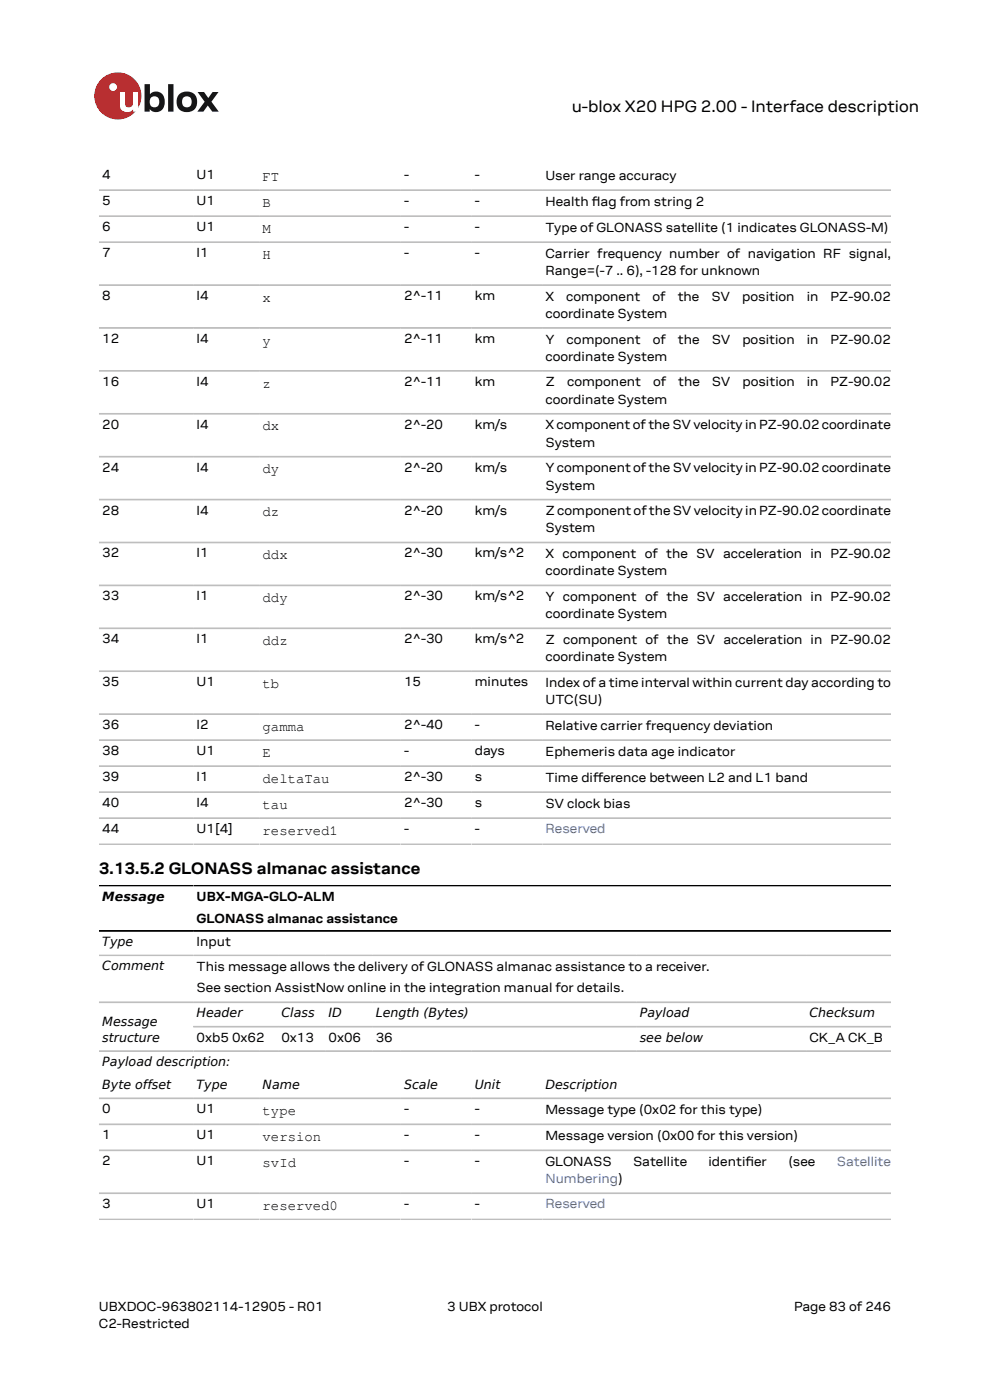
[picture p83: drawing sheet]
<svg xmlns="http://www.w3.org/2000/svg" width="210mm" height="297mm" viewBox="0 0 210 297" stroke-linecap="round" stroke-linejoin="round" font-family="sans-serif">
<defs><g id="words">
<g font-size="3.5">
<text x="121.3" y="23.7">u-blox X20 HPG 2.00 - Interface description</text>
<text x="21" y="185.5">3.13.5.2 GLONASS almanac assistance</text>
</g>
<g font-size="3">
<text x="55.7" y="38.4">FT</text>
<text x="55.7" y="43.9">B</text>
<text x="55.7" y="49.4">M</text>
<text x="55.7" y="54.9">H</text>
<text x="55.7" y="64">x</text>
<text x="55.7" y="73.1">y</text>
<text x="55.7" y="82.2">z</text>
<text x="55.7" y="91.3">dx</text>
<text x="55.7" y="100.4">dy</text>
<text x="55.7" y="109.5">dz</text>
<text x="55.7" y="118.6">ddx</text>
<text x="55.7" y="127.7">ddy</text>
<text x="55.7" y="136.8">ddz</text>
<text x="55.7" y="145.9">tb</text>
<text x="55.7" y="155">gamma</text>
<text x="55.7" y="160.5">E</text>
<text x="55.7" y="166.1">deltaTau</text>
<text x="55.7" y="171.6">tau</text>
<text x="55.7" y="177.1">reserved1</text>
<text x="55.7" y="236.5">type</text>
<text x="55.7" y="242.1">version</text>
<text x="55.7" y="247.6">svId</text>
<text x="55.7" y="256.7">reserved0</text>
</g>
<g font-size="2.8">
<text x="21.7" y="38">4</text>
<text x="41.7" y="38">U1</text>
<text x="85.7" y="38">-</text>
<text x="100.7" y="38">-</text>
<text x="115.7" y="38.1">User range accuracy</text>
<text x="21.7" y="43.5">5</text>
<text x="41.7" y="43.5">U1</text>
<text x="85.7" y="43.5">-</text>
<text x="100.7" y="43.5">-</text>
<text x="115.7" y="43.6">Health fag from string 2</text>
<text x="125.5" y="43.6">l</text>
<text x="21.7" y="49">6</text>
<text x="41.7" y="49">U1</text>
<text x="85.7" y="49">-</text>
<text x="100.7" y="49">-</text>
<text x="115.7" y="49.2">Type of GLONASS satellite (1 indicates GLONASS-M)</text>
<text x="21.7" y="54.5">7</text>
<text x="41.7" y="54.5">I1</text>
<text x="85.7" y="54.5">-</text>
<text x="100.7" y="54.5">-</text>
<text x="115.7" y="54.7">Carrier frequency number of navigation RF signal,</text>
<text x="115.7" y="58.4">Range=(-7 .. 6), -128 for unknown</text>
<text x="21.7" y="63.6">8</text>
<text x="41.7" y="63.6">I4</text>
<text x="85.7" y="63.6">2^-11</text>
<text x="100.7" y="63.6">km</text>
<text x="115.7" y="63.8">X</text>
<text x="120.1" y="63.8">component</text>
<text x="138.4" y="63.8">of</text>
<text x="143.7" y="63.8">the</text>
<text x="150.9" y="63.8">SV</text>
<text x="157.4" y="63.8">position</text>
<text x="171.1" y="63.8">in</text>
<text x="176.2" y="63.8">PZ-90.02</text>
<text x="115.7" y="67.5">coordinate System</text>
<text x="21.7" y="72.7">12</text>
<text x="41.7" y="72.7">I4</text>
<text x="85.7" y="72.7">2^-11</text>
<text x="100.7" y="72.7">km</text>
<text x="115.7" y="72.9">Y</text>
<text x="115.7" y="76.6">coordinate System</text>
<text x="120.2" y="72.9">component</text>
<text x="138.5" y="72.9">of</text>
<text x="143.8" y="72.9">the</text>
<text x="151" y="72.9">SV</text>
<text x="157.5" y="72.9">position</text>
<text x="171.1" y="72.9">in</text>
<text x="176.2" y="72.9">PZ-90.02</text>
<text x="21.7" y="81.8">16</text>
<text x="41.7" y="81.8">I4</text>
<text x="85.7" y="81.8">2^-11</text>
<text x="100.7" y="81.8">km</text>
<text x="115.7" y="82">Z</text>
<text x="120.3" y="82">component</text>
<text x="138.5" y="82">of</text>
<text x="143.9" y="82">the</text>
<text x="151" y="82">SV</text>
<text x="157.5" y="82">position</text>
<text x="171.1" y="82">in</text>
<text x="176.2" y="82">PZ-90.02</text>
<text x="115.7" y="85.7">coordinate System</text>
<text x="21.7" y="91">20</text>
<text x="41.7" y="91">I4</text>
<text x="85.7" y="91">2^-20</text>
<text x="100.7" y="91">km/s</text>
<text x="115.7" y="91.1">X component of the SV velocity in PZ-90.02 coordinate</text>
<text x="115.7" y="94.8">System</text>
<text x="21.7" y="100.1">24</text>
<text x="41.7" y="100.1">I4</text>
<text x="85.7" y="100.1">2^-20</text>
<text x="100.7" y="100.1">km/s</text>
<text x="115.7" y="100.2">YcomponentoftheSVvelocityinPZ-90.02coordinate</text>
<text x="115.7" y="103.9">System</text>
<text x="21.7" y="109.2">28</text>
<text x="41.7" y="109.2">I4</text>
<text x="85.7" y="109.2">2^-20</text>
<text x="100.7" y="109.2">km/s</text>
<text x="115.7" y="109.3">ZcomponentoftheSVvelocityinPZ-90.02coordinate</text>
<text x="115.7" y="113">System</text>
<text x="21.7" y="118.3">32</text>
<text x="41.7" y="118.3">I1</text>
<text x="85.7" y="118.3">2^-30</text>
<text x="100.7" y="118.3">km/s^2</text>
<text x="115.7" y="118.4">X component of the SV acceleration in PZ-90.02</text>
<text x="115.7" y="122.1">coordinate System</text>
<text x="21.7" y="127.4">33</text>
<text x="41.7" y="127.4">I1</text>
<text x="85.7" y="127.4">2^-30</text>
<text x="100.7" y="127.4">km/s^2</text>
<text x="115.7" y="127.5">Y component of the SV acceleration in PZ-90.02</text>
<text x="115.7" y="131.2">coordinate System</text>
<text x="21.7" y="136.5">34</text>
<text x="41.7" y="136.5">I1</text>
<text x="85.7" y="136.5">2^-30</text>
<text x="100.7" y="136.5">km/s^2</text>
<text x="115.7" y="136.6">Z component of the SV acceleration in PZ-90.02</text>
<text x="115.7" y="140.3">coordinate System</text>
<text x="21.7" y="145.6">35</text>
<text x="41.7" y="145.6">U1</text>
<text x="85.7" y="145.6">15</text>
<text x="100.7" y="145.6">minutes</text>
<text x="115.7" y="145.7">Index of a time interval within current day according to</text>
<text x="115.7" y="149.4">UTC(SU)</text>
<text x="21.7" y="154.7">36</text>
<text x="41.7" y="154.7">I2</text>
<text x="85.7" y="154.7">2^-40</text>
<text x="100.7" y="154.7">-</text>
<text x="115.7" y="154.8">Relative carrier frequency deviation</text>
<text x="21.7" y="160.2">38</text>
<text x="41.7" y="160.2">U1</text>
<text x="85.7" y="160.2">-</text>
<text x="100.7" y="160.2">days</text>
<text x="115.7" y="160.3">Ephemeris data age indicator</text>
<text x="21.7" y="165.7">39</text>
<text x="41.7" y="165.7">I1</text>
<text x="85.7" y="165.7">2^-30</text>
<text x="100.7" y="165.7">s</text>
<text x="115.7" y="165.8">Time diference between L2 and L1 band</text>
<text x="125.8" y="165.8">f</text>
<text x="21.7" y="171.2">40</text>
<text x="41.7" y="171.2">I4</text>
<text x="85.7" y="171.2">2^-30</text>
<text x="100.7" y="171.2">s</text>
<text x="115.7" y="171.4">SV clock bias</text>
<text x="21.7" y="176.7">44</text>
<text x="41.7" y="176.7">U1[4]</text>
<text x="85.7" y="176.7">-</text>
<text x="100.7" y="176.7">-</text>
<text x="41.7" y="191.2">UBX-MGA-GLO-ALM</text>
<text x="41.7" y="195.7">GLONASS almanac assistance</text>
<text x="41.7" y="200.7">Input</text>
<text x="41.7" y="206">This message allows the delivery of GLONASS almanac assistance to a receiver.</text>
<text x="41.7" y="210.5">See section AssistNow online in the integration manual for details.</text>
<text x="41.7" y="221">0xb5 0x62</text>
<text x="59.7" y="221">0x13</text>
<text x="69.7" y="221">0x06</text>
<text x="79.7" y="221">36</text>
<text x="171.7" y="221">CK_A CK_B</text>
<text x="21.7" y="236.2">0</text>
<text x="41.7" y="236.2">U1</text>
<text x="85.7" y="236.2">-</text>
<text x="100.7" y="236.2">-</text>
<text x="115.7" y="236.3">Message type (0x02 for this type)</text>
<text x="21.7" y="241.7">1</text>
<text x="41.7" y="241.7">U1</text>
<text x="85.7" y="241.7">-</text>
<text x="100.7" y="241.7">-</text>
<text x="115.7" y="241.8">Message version (0x00 for this version)</text>
<text x="21.7" y="247.2">2</text>
<text x="41.7" y="247.2">U1</text>
<text x="85.7" y="247.2">-</text>
<text x="100.7" y="247.2">-</text>
<text x="115.7" y="247.3">GLONASS</text>
<text x="134.3" y="247.3">Satellite</text>
<text x="150.3" y="247.3">identifer</text>
<text x="158.1" y="247.3">i</text>
<text x="167.2" y="247.3">(see</text>
<text x="21.7" y="256.3">3</text>
<text x="41.7" y="256.3">U1</text>
<text x="85.7" y="256.3">-</text>
<text x="100.7" y="256.3">-</text>
<text x="21" y="278">UBXDOC-963802114-12905 - R01</text>
<text x="21" y="281.8">C2-Restricted</text>
<text x="94.9" y="278">3 UBX protocol</text>
<text x="168.4" y="278">Page 83 of 246</text>
</g>
<g font-size="2.8" fill="#4664b4">
<text x="115.7" y="176.7">Reserved</text>
<text x="115.7" y="251">Numbering)</text>
<text x="177.5" y="247.3">Satellite</text>
<text x="115.7" y="256.3">Reserved</text>
</g>
<g font-size="2.7">
<text x="21.7" y="191.1">Message</text>
<text x="21.7" y="200.7">Type</text>
<text x="21.7" y="205.9">Comment</text>
<text x="41.7" y="215.8">Header</text>
<text x="59.7" y="215.8">Class</text>
<text x="69.7" y="215.8">ID</text>
<text x="79.7" y="215.8">Length (Bytes)</text>
<text x="135.7" y="215.8">Payload</text>
<text x="171.7" y="215.8">Checksum</text>
<text x="21.7" y="217.6">Message</text>
<text x="21.7" y="221">structure</text>
<text x="135.7" y="221">see below</text>
<text x="21.7" y="226.2">Payload description:</text>
<text x="21.7" y="231">Byte offset</text>
<text x="41.7" y="231">Type</text>
<text x="55.7" y="231">Name</text>
<text x="85.7" y="231">Scale</text>
<text x="100.7" y="231">Unit</text>
<text x="115.7" y="231">Description</text>
</g>
</g></defs>
<circle cx="25" cy="20.4" r="5" fill="#ed2023"/>
<circle cx="24" cy="18.5" r=".83" fill="#fff"/>
<g fill="#151516">
<path d="M35.7 17.9h1.1v5.8h-1.1z"/>
<path d="M41.9 19.5h1.4l.9 1.3 .9-1.3h1.3l-1.6 2.1 1.6 2.1h-1.4l-.9-1.3-1 1.3h-1.2l1.5-2.1z"/>
<path d="M32 20.7a1.17 1.17 0 0 0-.1 1.5 1.17 1.17 0 0 0 1.4 .4 1.16 1.16 0 0 0 .4-1.6 1.16 1.16 0 0 0-1.7-.3zM30.7 17.9h1.1v2.1a1.82 1.82 0 0 1 2.2-.4 1.82 1.82 0 0 1 .9 2 1.83 1.83 0 0 1-1 2 1.83 1.83 0 0 1-2.1-.5v.6h-1.1z"/>
<path d="M38.9 20.7a1.18 1.18 0 0 0-.2 1.5 1.18 1.18 0 0 0 1.5 .4 1.18 1.18 0 0 0 .4-1.5 1.18 1.18 0 0 0-1.5-.5zM37.4 21.6a2.25 2.25 0 0 1 4.5 0 2.25 2.25 0 0 1-4.5 0z"/>
</g>
<path d="M25.4 19.5h1.1v2.5a.84 .84 0 0 0 1 .8 .84 .84 0 0 0 .7-1v-2.3h1.1v4.2h-1.1v-.5a1.59 1.59 0 0 1-1.8 .5 1.59 1.59 0 0 1-1-1.5z" fill="#fff"/>
<g fill="none" stroke="#bebebe" stroke-width=".35">
<path d="M21 40.3h168M21 45.9h168M21 51.4h168M21 60.5h168M21 69.6h168M21 78.7h168M21 87.8h168M21 96.9h168M21 106h168M21 115.1h168M21 124.2h168M21 133.3h168"/>
<path d="M21 142.4h168M21 151.5h168M21 157h168M21 162.5h168M21 168h168M21 173.6h168M21 179.1h168M21 202.7h168M21 212.6h168M41 217.8h148M21 223h168M21 233h168"/>
<path d="M21 238.5h168M21 244h168M21 253.1h168M21 258.7h168"/>
</g>
<path d="M21 187.9h168M21 197.5h168" fill="none" stroke="#000" stroke-width=".35"/>
<use href="#words"/>
</svg>
